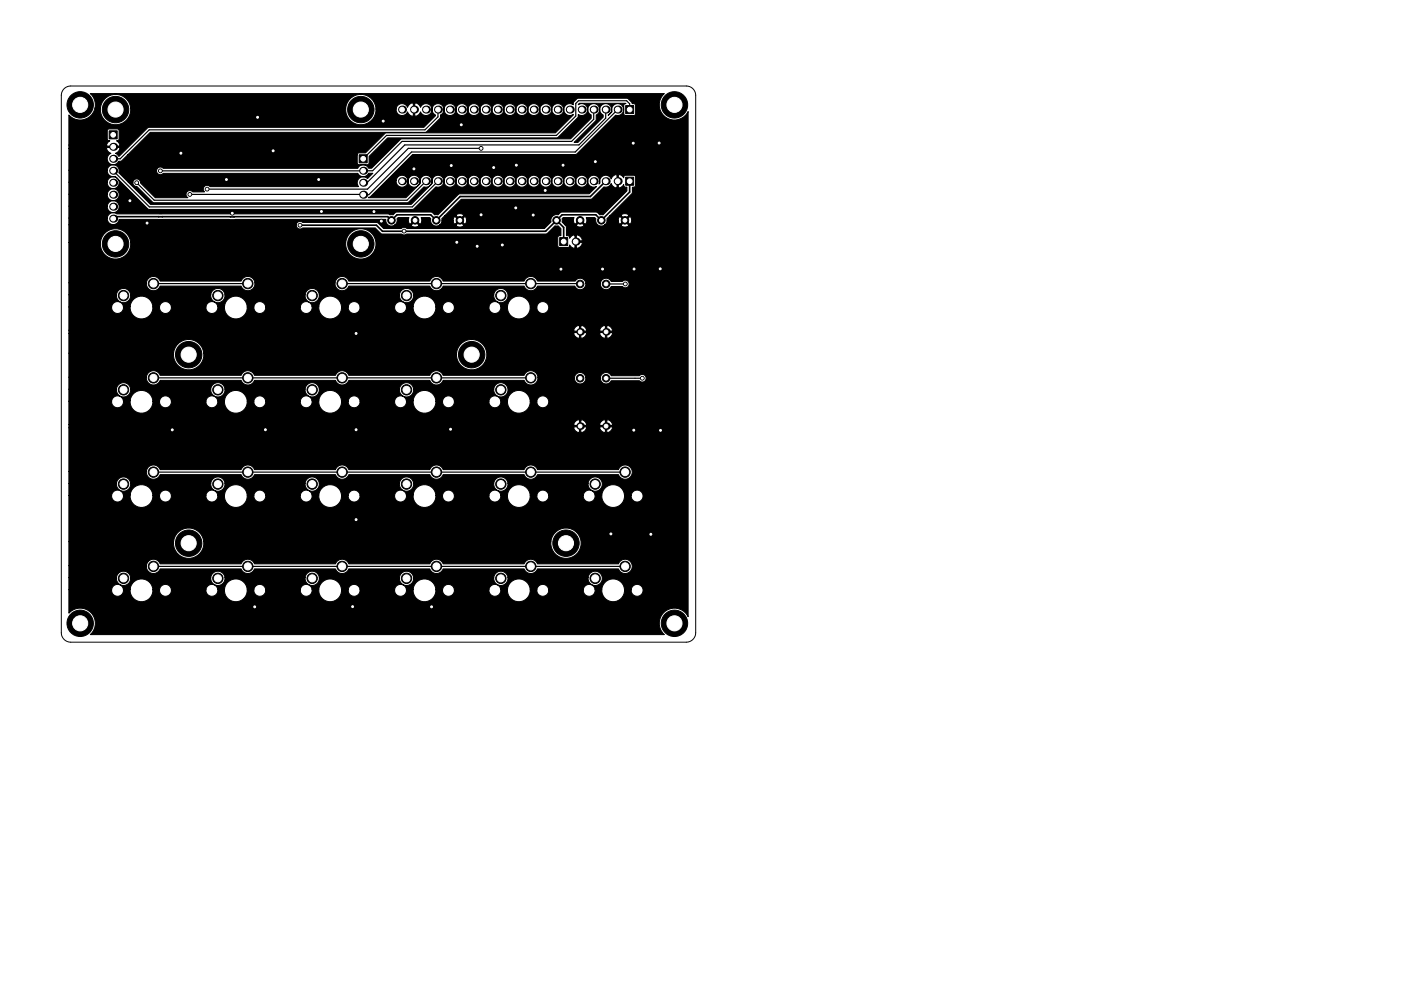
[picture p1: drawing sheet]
<svg xmlns="http://www.w3.org/2000/svg" width="297mm" height="210mm" viewBox="0 0 297 210" stroke-linecap="round" stroke-linejoin="round" font-family="sans-serif">
<path d="M13.6 18.8l.7-.4 .7-.2h130.5a2 2 0 0 1 2 2v114a2 2 0 0 1-2 2h-130.5a2 2 0 0 1-2-2v-114l.2-.8z" fill="none" stroke="#000" stroke-width=".21"/>
<g fill="#000" stroke="#000" stroke-width=".21">
<path d="M23.1 27.8h1.7v1.7h-1.7zM76.1 32.8h1.7v1.7h-1.7zM132.6 37.6h1.7v1.7h-1.7zM132.6 22.4h1.7v1.7h-1.7zM118.7 50.4h1.7v1.7h-1.7z"/>
<circle cx="17" cy="22.2" r="2.8"/>
<circle cx="24.5" cy="23.2" r="2.8"/>
<circle cx="29" cy="38.8" r=".4"/>
<circle cx="34" cy="36.2" r=".4"/>
<circle cx="38.4" cy="32.5" r=".4"/>
<circle cx="48" cy="38.1" r=".4"/>
<circle cx="54.6" cy="24.9" r=".4"/>
<circle cx="57.9" cy="32" r=".4"/>
<circle cx="67.6" cy="38.1" r=".4"/>
<circle cx="76.5" cy="23.2" r="2.8"/>
<circle cx="81.3" cy="25.7" r=".4"/>
<circle cx="87.8" cy="35.8" r=".4"/>
<circle cx="95.7" cy="35.1" r=".4"/>
<circle cx="97.8" cy="26.5" r=".4"/>
<circle cx="102" cy="31.5" r=".4"/>
<circle cx="104.7" cy="35.5" r=".4"/>
<circle cx="109.5" cy="35" r=".4"/>
<circle cx="119.4" cy="35" r=".4"/>
<circle cx="126.2" cy="34.3" r=".4"/>
<circle cx="134.3" cy="30.4" r=".4"/>
<circle cx="139.8" cy="30.3" r=".4"/>
<circle cx="143" cy="22.2" r="2.8"/>
<circle cx="24.5" cy="51.7" r="2.8"/>
<circle cx="27.5" cy="42.6" r=".4"/>
<circle cx="31.2" cy="47.3" r=".4"/>
<circle cx="40.3" cy="41.2" r=".4"/>
<circle cx="43.9" cy="40.1" r=".4"/>
<circle cx="49.2" cy="45.2" r=".4"/>
<circle cx="63.6" cy="47.8" r=".4"/>
<circle cx="68.1" cy="44.9" r=".4"/>
<circle cx="76.5" cy="51.7" r="2.8"/>
<circle cx="79.3" cy="44.9" r=".4"/>
<circle cx="80.8" cy="46.9" r=".4"/>
<circle cx="83" cy="46.7" r=".8"/>
<circle cx="85.7" cy="49" r=".4"/>
<circle cx="88" cy="46.7" r=".8"/>
<circle cx="92.5" cy="46.7" r=".8"/>
<circle cx="96.8" cy="51.4" r=".4"/>
<circle cx="97.5" cy="46.7" r=".8"/>
<circle cx="101.2" cy="52.2" r=".4"/>
<circle cx="102" cy="45.6" r=".4"/>
<circle cx="106.5" cy="52" r=".4"/>
<circle cx="109.4" cy="44.1" r=".4"/>
<circle cx="113.1" cy="45.6" r=".4"/>
<circle cx="115.6" cy="40.4" r=".4"/>
<circle cx="118" cy="46.7" r=".8"/>
<circle cx="118.9" cy="57.1" r=".4"/>
<circle cx="123" cy="46.7" r=".8"/>
<circle cx="127.5" cy="46.7" r=".8"/>
<circle cx="127.7" cy="57.1" r=".4"/>
<circle cx="132.5" cy="46.7" r=".8"/>
<circle cx="134.4" cy="57.1" r=".4"/>
<circle cx="140" cy="57" r=".4"/>
<circle cx="26.2" cy="62.7" r="1.1"/>
<circle cx="32.5" cy="60.2" r="1.1"/>
<circle cx="40" cy="75.2" r="2.8"/>
<circle cx="46.2" cy="62.7" r="1.1"/>
<circle cx="52.5" cy="60.2" r="1.1"/>
<circle cx="66.2" cy="62.7" r="1.1"/>
<circle cx="72.5" cy="60.2" r="1.1"/>
<circle cx="75.5" cy="70.7" r=".4"/>
<circle cx="86.2" cy="62.7" r="1.1"/>
<circle cx="92.5" cy="60.2" r="1.1"/>
<circle cx="100" cy="75.2" r="2.8"/>
<circle cx="106.2" cy="62.7" r="1.1"/>
<circle cx="112.5" cy="60.2" r="1.1"/>
<circle cx="123" cy="60.2" r=".8"/>
<circle cx="128.5" cy="60.2" r=".8"/>
<circle cx="132.6" cy="60.2" r=".4"/>
<circle cx="26.2" cy="82.7" r="1.1"/>
<circle cx="32.5" cy="80.2" r="1.1"/>
<circle cx="36.5" cy="91.2" r=".4"/>
<circle cx="46.2" cy="82.7" r="1.1"/>
<circle cx="52.5" cy="80.2" r="1.1"/>
<circle cx="56.3" cy="91.2" r=".4"/>
<circle cx="66.2" cy="82.7" r="1.1"/>
<circle cx="72.5" cy="80.2" r="1.1"/>
<circle cx="75.5" cy="91.2" r=".4"/>
<circle cx="86.2" cy="82.7" r="1.1"/>
<circle cx="92.5" cy="80.2" r="1.1"/>
<circle cx="95.5" cy="91.1" r=".4"/>
<circle cx="106.2" cy="82.7" r="1.1"/>
<circle cx="112.5" cy="80.2" r="1.1"/>
<circle cx="123" cy="80.2" r=".8"/>
<circle cx="128.5" cy="80.2" r=".8"/>
<circle cx="134.4" cy="91.3" r=".4"/>
<circle cx="136.2" cy="80.2" r=".4"/>
<circle cx="140" cy="91.3" r=".4"/>
<circle cx="26.2" cy="102.7" r="1.1"/>
<circle cx="32.5" cy="100.2" r="1.1"/>
<circle cx="40" cy="115.2" r="2.8"/>
<circle cx="46.2" cy="102.7" r="1.1"/>
<circle cx="52.5" cy="100.2" r="1.1"/>
<circle cx="66.2" cy="102.7" r="1.1"/>
<circle cx="72.5" cy="100.2" r="1.1"/>
<circle cx="75.5" cy="110.2" r=".4"/>
<circle cx="86.2" cy="102.7" r="1.1"/>
<circle cx="92.5" cy="100.2" r="1.1"/>
<circle cx="106.2" cy="102.7" r="1.1"/>
<circle cx="112.5" cy="100.2" r="1.1"/>
<circle cx="120" cy="115.2" r="2.8"/>
<circle cx="126.2" cy="102.7" r="1.1"/>
<circle cx="129.5" cy="113.3" r=".4"/>
<circle cx="132.5" cy="100.2" r="1.1"/>
<circle cx="138" cy="113.4" r=".4"/>
<circle cx="17" cy="132.2" r="2.8"/>
<circle cx="26.2" cy="122.7" r="1.1"/>
<circle cx="32.5" cy="120.2" r="1.1"/>
<circle cx="46.2" cy="122.7" r="1.1"/>
<circle cx="52.5" cy="120.2" r="1.1"/>
<circle cx="54" cy="128.7" r=".4"/>
<circle cx="66.2" cy="122.7" r="1.1"/>
<circle cx="72.5" cy="120.2" r="1.1"/>
<circle cx="74.8" cy="128.7" r=".4"/>
<circle cx="86.2" cy="122.7" r="1.1"/>
<circle cx="91.5" cy="128.7" r=".4"/>
<circle cx="92.5" cy="120.2" r="1.1"/>
<circle cx="106.2" cy="122.7" r="1.1"/>
<circle cx="112.5" cy="120.2" r="1.1"/>
<circle cx="126.2" cy="122.7" r="1.1"/>
<circle cx="132.5" cy="120.2" r="1.1"/>
<circle cx="143" cy="132.2" r="2.8"/>
</g>
<g fill="#000">
<circle cx="24" cy="38.8" r=".85"/>
<circle cx="24" cy="33.7" r=".85"/>
<circle cx="24" cy="36.2" r=".85"/>
<circle cx="24" cy="31.1" r=".85"/>
<circle cx="77" cy="38.8" r=".85"/>
<circle cx="77" cy="36.2" r=".85"/>
<circle cx="85.2" cy="38.4" r=".85"/>
<circle cx="85.2" cy="23.2" r=".85"/>
<circle cx="87.8" cy="38.4" r=".85"/>
<circle cx="87.8" cy="23.2" r=".85"/>
<circle cx="90.3" cy="38.4" r=".85"/>
<circle cx="90.3" cy="23.2" r=".85"/>
<circle cx="92.9" cy="23.2" r=".85"/>
<circle cx="92.9" cy="38.4" r=".85"/>
<circle cx="95.4" cy="38.4" r=".85"/>
<circle cx="95.4" cy="23.2" r=".85"/>
<circle cx="97.9" cy="23.2" r=".85"/>
<circle cx="97.9" cy="38.4" r=".85"/>
<circle cx="100.5" cy="38.4" r=".85"/>
<circle cx="100.5" cy="23.2" r=".85"/>
<circle cx="103" cy="38.4" r=".85"/>
<circle cx="103" cy="23.2" r=".85"/>
<circle cx="105.6" cy="38.4" r=".85"/>
<circle cx="105.6" cy="23.2" r=".85"/>
<circle cx="108.1" cy="38.4" r=".85"/>
<circle cx="108.1" cy="23.2" r=".85"/>
<circle cx="110.6" cy="38.4" r=".85"/>
<circle cx="110.6" cy="23.2" r=".85"/>
<circle cx="113.2" cy="38.4" r=".85"/>
<circle cx="113.2" cy="23.2" r=".85"/>
<circle cx="115.7" cy="23.2" r=".85"/>
<circle cx="115.7" cy="38.4" r=".85"/>
<circle cx="118.3" cy="38.4" r=".85"/>
<circle cx="118.3" cy="23.2" r=".85"/>
<circle cx="120.8" cy="23.2" r=".85"/>
<circle cx="120.8" cy="38.4" r=".85"/>
<circle cx="123.3" cy="23.2" r=".85"/>
<circle cx="123.3" cy="38.4" r=".85"/>
<circle cx="125.9" cy="38.4" r=".85"/>
<circle cx="125.9" cy="23.2" r=".85"/>
<circle cx="128.4" cy="23.2" r=".85"/>
<circle cx="128.4" cy="38.4" r=".85"/>
<circle cx="131" cy="38.4" r=".85"/>
<circle cx="131" cy="23.2" r=".85"/>
<circle cx="24" cy="43.8" r=".85"/>
<circle cx="24" cy="46.4" r=".85"/>
<circle cx="24" cy="41.3" r=".85"/>
<circle cx="77" cy="41.3" r=".85"/>
<circle cx="122.1" cy="51.3" r=".85"/>
<circle cx="123" cy="70.4" r=".8"/>
<circle cx="128.5" cy="70.4" r=".8"/>
<circle cx="123" cy="90.4" r=".8"/>
<circle cx="128.5" cy="90.4" r=".8"/>
</g>
<path d="M128.4 38.4l-3.2 3.3h-27.7l-5 5-1.2-1.1h-7.1l-1.2 1.1-.8-.7h-57.8l-.4 .4M133.5 38.4v2.3l-6 6-1.2-1.1h-7.1l-3.5 3.5h-34.6l-1.3-1.3-16.2 .1M33.7 46h.1M34.4 46h.1M118 46.7l1.5 1.6v3" fill="none" stroke="#000" stroke-width=".35"/>
<g fill="none" stroke="#000" stroke-width=".25">
<path d="M24 36.2l7.7 7.7h55.7l5.5-5.5M90.3 38.4l-4 4.1h-53.6l-3.7-3.7M92.9 23.2v1.6l-2.8 2.7h-58.5l-6.1 6.2h-1.5M102 31.5h-15.4l-8.7 8.6h-34M125.9 23.2v2.1l-4.7 4.7h-36l-6.2 6.2h-45M128.4 23.2v1.9l-5.6 5.6h-37l-8 8.1h-.8M131 23.2l-9 9h-34.7l-9.1 9.1-37.9-.1M133.5 23.2v-1.2l-.7-.6h-10.2l-.5 .5v2.7l-4.1 4.1h-36l-5 5M32.5 60.2h20M72.5 60.2h50.5M128.5 60.2h4.1M32.5 80.2h80"/>
<path d="M122.9 80.2h.1M128.5 80.2h7.7M32.5 100.2h100M32.5 120.2h100"/>
</g>
<path d="M14.6 24.4a3.2 3.2 0 0 0 3.2 1 3.2 3.2 0 0 0 2.3-2.5h1.2v.7a3.2 3.2 0 0 0 3.5 2.9 3.2 3.2 0 0 0 2.9-3.6h45.6v.7a3.2 3.2 0 0 0 3.4 2.9 3.2 3.2 0 0 0 3-3.4h4.3v.3a1.26 1.26 0 0 0 1 1.1 1.26 1.26 0 0 0 1.4-.8l.6 .8 .4 .2 .2-.1v-2.7h.3v2.7a1.01 1.01 0 0 0 1.3-.9 1.26 1.26 0 0 0 1.9 .5 1.26 1.26 0 0 0 0-2 1.26 1.26 0 0 0-1.9 .6 1.16 1.16 0 0 0-1.6-.9 1.01 1.01 0 0 0-1.2 .9 1.26 1.26 0 0 0-1.4-.8 1.26 1.26 0 0 0-1 1.1h-4.3v-.2a3.2 3.2 0 0 0-3.2-2.9 3.2 3.2 0 0 0-3.2 2.9h-45.6l-.1-.6a3.2 3.2 0 0 0-3.4-2.3 3.2 3.2 0 0 0-2.9 2.9h-1.2l.1-.3a3.2 3.2 0 0 0-1.1-2.7h121.8l-.4 .3a3.2 3.2 0 0 0 .8 4.8 3.2 3.2 0 0 0 4.6-1.3v107.1l-.1-.1a3.2 3.2 0 0 0-4.8-1 3.2 3.2 0 0 0-.1 4.9h-121.8l.4-.3a3.2 3.2 0 0 0-.4-4.5 3.2 3.2 0 0 0-4.5 .3v-5h9.1a1.26 1.26 0 0 0 1.3 1.4 1.26 1.26 0 0 0 1.2-1.5h1.4v.5a2.42 2.42 0 0 0 2.6 2.2 2.42 2.42 0 0 0 2.2-2.6h1.4v.3a1.27 1.27 0 0 0 1.4 1.1 1.27 1.27 0 0 0 1.1-1.4h7.4v.3a1.26 1.26 0 0 0 1.4 1.1 1.26 1.26 0 0 0 1.1-1.5h1.4v.5a2.42 2.42 0 0 0 2.6 2.2 2.42 2.42 0 0 0 2.2-2.6h1.4v.3a1.27 1.27 0 0 0 1.4 1.1 1.27 1.27 0 0 0 1.1-1.4h7.4v.3a1.26 1.26 0 0 0 1.4 1.1 1.26 1.26 0 0 0 1.1-1.5h1.4v.5a2.42 2.42 0 0 0 2.6 2.2 2.42 2.42 0 0 0 2.2-2.6h1.4v.3a1.27 1.27 0 0 0 1.4 1.1 1.27 1.27 0 0 0 1.1-1.4h7.4v.3a1.26 1.26 0 0 0 1.4 1.1 1.26 1.26 0 0 0 1.1-1.5h1.4v.5a2.42 2.42 0 0 0 2.6 2.2 2.42 2.42 0 0 0 2.2-2.6h1.4v.3a1.27 1.27 0 0 0 1.4 1.1 1.27 1.27 0 0 0 1.1-1.4h7.4v.3a1.26 1.26 0 0 0 1.4 1.1 1.26 1.26 0 0 0 1.1-1.5h1.4v.5a2.42 2.42 0 0 0 2.6 2.2 2.42 2.42 0 0 0 2.2-2.6h1.4v.3a1.27 1.27 0 0 0 1.4 1.1 1.27 1.27 0 0 0 1.1-1.4h7.4v.3a1.26 1.26 0 0 0 1.4 1.1 1.26 1.26 0 0 0 1.1-1.5h1.4v.5a2.42 2.42 0 0 0 2.6 2.2 2.42 2.42 0 0 0 2.2-2.6h1.4v.3a1.27 1.27 0 0 0 1.9 .9 1.27 1.27 0 0 0 0-2.1 1.27 1.27 0 0 0-1.9 .9h-1.4v-.1a2.42 2.42 0 0 0-2.4-2.2 2.42 2.42 0 0 0-2.4 2.2h-1.4l-.1-.1a1.27 1.27 0 0 0-1.3-.9 1.27 1.27 0 0 0-1.1 1.1h-7.4v-.2a1.27 1.27 0 0 0-1.3-.9 1.27 1.27 0 0 0-1.2 1.1h-1.4v-.1a2.42 2.42 0 0 0-2.4-2.2 2.42 2.42 0 0 0-2.4 2.2h-1.4l-.1-.1a1.27 1.27 0 0 0-1.3-.9 1.27 1.27 0 0 0-1.1 1.1h-7.4v-.2a1.27 1.27 0 0 0-1.3-.9 1.27 1.27 0 0 0-1.2 1.1h-1.4v-.1a2.42 2.42 0 0 0-2.4-2.2 2.42 2.42 0 0 0-2.4 2.2h-1.4l-.1-.1a1.27 1.27 0 0 0-1.3-.9 1.27 1.27 0 0 0-1.1 1.1h-7.4v-.2a1.27 1.27 0 0 0-1.3-.9 1.27 1.27 0 0 0-1.2 1.1h-1.4v-.1a2.42 2.42 0 0 0-2.4-2.2 2.42 2.42 0 0 0-2.4 2.2h-1.4l-.1-.1a1.27 1.27 0 0 0-1.3-.9 1.27 1.27 0 0 0-1.1 1.1h-7.4v-.2a1.27 1.27 0 0 0-1.3-.9 1.27 1.27 0 0 0-1.2 1.1h-1.4v-.1a2.42 2.42 0 0 0-2.4-2.2 2.42 2.42 0 0 0-2.4 2.2h-1.4l-.1-.1a1.27 1.27 0 0 0-1.3-.9 1.27 1.27 0 0 0-1.1 1.1h-7.4v-.2a1.27 1.27 0 0 0-1.3-.9 1.27 1.27 0 0 0-1.2 1.1h-1.4v-.1a2.42 2.42 0 0 0-2.4-2.2 2.42 2.42 0 0 0-2.4 2.2h-1.4l-.1-.1a1.27 1.27 0 0 0-1.3-.9 1.27 1.27 0 0 0-1.1 1.1h-9.1v-2.5h10.1v.3a1.52 1.52 0 0 0 1.6 1.3 1.52 1.52 0 0 0 1.4-1.6h17v.3a1.52 1.52 0 0 0 1.6 1.3 1.52 1.52 0 0 0 1.4-1.6h17v.3a1.52 1.52 0 0 0 1.6 1.3 1.52 1.52 0 0 0 1.4-1.6h17v.3a1.52 1.52 0 0 0 1.6 1.3 1.52 1.52 0 0 0 1.4-1.6h17v.3a1.52 1.52 0 0 0 1.6 1.3 1.52 1.52 0 0 0 1.4-1.6h17v.3a1.52 1.52 0 0 0 2.3 1.1 1.52 1.52 0 0 0 0-2.6 1.52 1.52 0 0 0-2.3 1.2h-17l-.1-.3a1.52 1.52 0 0 0-1.6-1.1 1.52 1.52 0 0 0-1.3 1.4h-17l-.1-.3a1.52 1.52 0 0 0-1.6-1.1 1.52 1.52 0 0 0-1.3 1.4h-17l-.1-.3a1.52 1.52 0 0 0-1.6-1.1 1.52 1.52 0 0 0-1.3 1.4h-17l-.1-.3a1.52 1.52 0 0 0-1.6-1.1 1.52 1.52 0 0 0-1.3 1.4h-17l-.1-.3a1.52 1.52 0 0 0-1.6-1.1 1.52 1.52 0 0 0-1.3 1.4h-10.1v-2.6h16.4v.3a1.51 1.51 0 0 0 1.3 1.4 1.51 1.51 0 0 0 1.7-1h17.1l.1 .2a1.51 1.51 0 0 0 1.4 .8 1.51 1.51 0 0 0 1.4-1h17.1l.1 .2a1.51 1.51 0 0 0 1.4 .8 1.51 1.51 0 0 0 1.4-1h17.1l.1 .2a1.51 1.51 0 0 0 1.4 .8 1.51 1.51 0 0 0 1.4-1h17.1l.1 .2a1.51 1.51 0 0 0 1.4 .8 1.51 1.51 0 0 0 1.4-1h17.1l.1 .2a1.52 1.52 0 0 0 2.3 .4 1.52 1.52 0 0 0-.1-2.4 1.52 1.52 0 0 0-2.3 .7h-17.1l-.1-.1a1.51 1.51 0 0 0-1.5-.8 1.51 1.51 0 0 0-1.3 .9h-17.1l-.1-.1a1.51 1.51 0 0 0-1.5-.8 1.51 1.51 0 0 0-1.3 .9h-17.1l-.1-.1a1.51 1.51 0 0 0-1.5-.8 1.51 1.51 0 0 0-1.3 .9h-17.1l-.1-.1a1.51 1.51 0 0 0-1.5-.8 1.51 1.51 0 0 0-1.3 .9h-17.1l-.1-.1a1.52 1.52 0 0 0-1.7-.8 1.52 1.52 0 0 0-1.2 1.3h-16.4v-5.1h22.2v.7a3.2 3.2 0 0 0 3.5 2.9 3.2 3.2 0 0 0 2.9-3.6h73.6v.7a3.2 3.2 0 0 0 4.9 2.4 3.2 3.2 0 0 0 0-5.5 3.2 3.2 0 0 0-4.9 2.4h-73.6l-.1-.6a3.2 3.2 0 0 0-3.4-2.3 3.2 3.2 0 0 0-2.9 2.9h-22.2v-9.8h9.1v.3a1.26 1.26 0 0 0 1.4 1.1 1.26 1.26 0 0 0 1.1-1.5h1.4v.5a2.42 2.42 0 0 0 2.6 2.2 2.42 2.42 0 0 0 2.2-2.6h1.4v.3a1.27 1.27 0 0 0 1.4 1.1 1.27 1.27 0 0 0 1.1-1.4h7.4v.3a1.26 1.26 0 0 0 1.4 1.1 1.26 1.26 0 0 0 1.1-1.5h1.4v.5a2.42 2.42 0 0 0 2.6 2.2 2.42 2.42 0 0 0 2.2-2.6h1.4v.3a1.27 1.27 0 0 0 1.4 1.1 1.27 1.27 0 0 0 1.1-1.4h7.4v.3a1.26 1.26 0 0 0 1.4 1.1 1.26 1.26 0 0 0 1.1-1.5h1.4v.5a2.42 2.42 0 0 0 2.6 2.2 2.42 2.42 0 0 0 2.2-2.6h1.4v.3a1.27 1.27 0 0 0 1.4 1.1 1.27 1.27 0 0 0 1.1-1.4h7.4v.3a1.26 1.26 0 0 0 1.4 1.1 1.26 1.26 0 0 0 1.1-1.5h1.4v.5a2.42 2.42 0 0 0 2.6 2.2 2.42 2.42 0 0 0 2.2-2.6h1.4v.3a1.27 1.27 0 0 0 1.4 1.1 1.27 1.27 0 0 0 1.1-1.4h7.4v.3a1.26 1.26 0 0 0 1.4 1.1 1.26 1.26 0 0 0 1.1-1.5h1.4v.5a2.42 2.42 0 0 0 2.6 2.2 2.42 2.42 0 0 0 2.2-2.6h1.4v.3a1.27 1.27 0 0 0 1.4 1.1 1.27 1.27 0 0 0 1.1-1.4h7.4v.3a1.26 1.26 0 0 0 1.4 1.1 1.26 1.26 0 0 0 1.1-1.5h1.4v.5a2.42 2.42 0 0 0 2.6 2.2 2.42 2.42 0 0 0 2.2-2.6h1.4v.3a1.27 1.27 0 0 0 1.9 .9 1.27 1.27 0 0 0 0-2.1 1.27 1.27 0 0 0-1.9 .9h-1.4v-.1a2.42 2.42 0 0 0-2.4-2.2 2.42 2.42 0 0 0-2.4 2.2h-1.4l-.1-.1a1.27 1.27 0 0 0-1.3-.9 1.27 1.27 0 0 0-1.1 1.1h-7.4v-.2a1.27 1.27 0 0 0-1.3-.9 1.27 1.27 0 0 0-1.2 1.1h-1.4v-.1a2.42 2.42 0 0 0-2.4-2.2 2.42 2.42 0 0 0-2.4 2.2h-1.4l-.1-.1a1.27 1.27 0 0 0-1.3-.9 1.27 1.27 0 0 0-1.1 1.1h-7.4v-.2a1.27 1.27 0 0 0-1.3-.9 1.27 1.27 0 0 0-1.2 1.1h-1.4v-.1a2.42 2.42 0 0 0-2.4-2.2 2.42 2.42 0 0 0-2.4 2.2h-1.4l-.1-.1a1.27 1.27 0 0 0-1.3-.9 1.27 1.27 0 0 0-1.1 1.1h-7.4v-.2a1.27 1.27 0 0 0-1.3-.9 1.27 1.27 0 0 0-1.2 1.1h-1.4v-.1a2.42 2.42 0 0 0-2.4-2.2 2.42 2.42 0 0 0-2.4 2.2h-1.4l-.1-.1a1.27 1.27 0 0 0-1.3-.9 1.27 1.27 0 0 0-1.1 1.1h-7.4v-.2a1.27 1.27 0 0 0-1.3-.9 1.27 1.27 0 0 0-1.2 1.1h-1.4v-.1a2.42 2.42 0 0 0-2.4-2.2 2.42 2.42 0 0 0-2.4 2.2h-1.4l-.1-.1a1.27 1.27 0 0 0-1.3-.9 1.27 1.27 0 0 0-1.1 1.1h-7.4v-.2a1.27 1.27 0 0 0-1.3-.9 1.27 1.27 0 0 0-1.2 1.1h-1.4v-.1a2.42 2.42 0 0 0-2.4-2.2 2.42 2.42 0 0 0-2.4 2.2h-1.4l-.1-.1a1.27 1.27 0 0 0-1.3-.9 1.27 1.27 0 0 0-1.1 1.1h-9.1v-2.5h10.1v.3a1.52 1.52 0 0 0 1.6 1.3 1.52 1.52 0 0 0 1.4-1.6h17v.3a1.52 1.52 0 0 0 1.6 1.3 1.52 1.52 0 0 0 1.4-1.6h17v.3a1.52 1.52 0 0 0 1.6 1.3 1.52 1.52 0 0 0 1.4-1.6h17v.3a1.52 1.52 0 0 0 1.6 1.3 1.52 1.52 0 0 0 1.4-1.6h17v.3a1.52 1.52 0 0 0 1.6 1.3 1.52 1.52 0 0 0 1.4-1.6h17v.3a1.52 1.52 0 0 0 2.3 1.1 1.52 1.52 0 0 0 0-2.6 1.52 1.52 0 0 0-2.3 1.2h-17l-.1-.3a1.52 1.52 0 0 0-1.6-1.1 1.52 1.52 0 0 0-1.3 1.4h-17l-.1-.3a1.52 1.52 0 0 0-1.6-1.1 1.52 1.52 0 0 0-1.3 1.4h-17l-.1-.3a1.52 1.52 0 0 0-1.6-1.1 1.52 1.52 0 0 0-1.3 1.4h-17l-.1-.3a1.52 1.52 0 0 0-1.6-1.1 1.52 1.52 0 0 0-1.3 1.4h-17l-.1-.3a1.52 1.52 0 0 0-1.6-1.1 1.52 1.52 0 0 0-1.3 1.4h-10.1v-2.6h16.4v.3a1.51 1.51 0 0 0 1.3 1.4 1.51 1.51 0 0 0 1.7-1h17.1l.1 .2a1.51 1.51 0 0 0 1.4 .8 1.51 1.51 0 0 0 1.4-1h17.1l.1 .2a1.51 1.51 0 0 0 1.4 .8 1.51 1.51 0 0 0 1.4-1h17.1l.1 .2a1.51 1.51 0 0 0 1.4 .8 1.51 1.51 0 0 0 1.4-1h17.1l.1 .2a1.51 1.51 0 0 0 1.4 .8 1.51 1.51 0 0 0 1.4-1h17.1l.1 .2a1.52 1.52 0 0 0 2.3 .4 1.52 1.52 0 0 0-.1-2.4 1.52 1.52 0 0 0-2.3 .7h-17.1l-.1-.1a1.51 1.51 0 0 0-1.5-.8 1.51 1.51 0 0 0-1.3 .9h-17.1l-.1-.1a1.51 1.51 0 0 0-1.5-.8 1.51 1.51 0 0 0-1.3 .9h-17.1l-.1-.1a1.51 1.51 0 0 0-1.5-.8 1.51 1.51 0 0 0-1.3 .9h-17.1l-.1-.1a1.51 1.51 0 0 0-1.5-.8 1.51 1.51 0 0 0-1.3 .9h-17.1l-.1-.1a1.52 1.52 0 0 0-1.7-.8 1.52 1.52 0 0 0-1.2 1.3h-16.4v-9.2h107l.5 .7a.57 .57 0 0 0 .8 .2v-1.1h.2v1.1l.3 .1 .5-.3 .5-.7h2.7l.5 .7a.57 .57 0 0 0 .8 .2v-1.1h.2v1.1l.3 .1 .7-.5 .3-.5-.1-.2h-2.6l-.1 .2h-2.7l-.1-.2h-2.6l-.1 .2h-107v-.8h107l.1 .3h1.2v-1.1h.2v1.1h1.2l.1-.3h2.7l.1 .3h1.2v-1.1h.2v1.1h1.2a1.02 1.02 0 0 0-1.4-1.1 .99 .99 0 0 0-1.3 .8h-2.7l-.5-.7a.89 .89 0 0 0-1-.1 .99 .99 0 0 0-1.3 .8h-107v-4.9h9.1v.3a1.26 1.26 0 0 0 1.4 1.1 1.26 1.26 0 0 0 1.1-1.5h1.4v.5a2.42 2.42 0 0 0 2.6 2.2 2.42 2.42 0 0 0 2.2-2.6h1.4v.3a1.27 1.27 0 0 0 1.4 1.1 1.27 1.27 0 0 0 1.1-1.4h7.4v.3a1.26 1.26 0 0 0 1.4 1.1 1.26 1.26 0 0 0 1.1-1.5h1.4v.5a2.42 2.42 0 0 0 2.6 2.2 2.42 2.42 0 0 0 2.2-2.6h1.4v.3a1.27 1.27 0 0 0 1.4 1.1 1.27 1.27 0 0 0 1.1-1.4h7.4v.3a1.26 1.26 0 0 0 1.4 1.1 1.26 1.26 0 0 0 1.1-1.5h1.4v.5a2.42 2.42 0 0 0 2.6 2.2 2.42 2.42 0 0 0 2.2-2.6h1.4v.3a1.27 1.27 0 0 0 1.4 1.1 1.27 1.27 0 0 0 1.1-1.4h7.4v.3a1.26 1.26 0 0 0 1.4 1.1 1.26 1.26 0 0 0 1.1-1.5h1.4v.5a2.42 2.42 0 0 0 2.6 2.2 2.42 2.42 0 0 0 2.2-2.6h1.4v.3a1.27 1.27 0 0 0 1.4 1.1 1.27 1.27 0 0 0 1.1-1.4h7.4v.3a1.26 1.26 0 0 0 1.4 1.1 1.26 1.26 0 0 0 1.1-1.5h1.4v.5a2.42 2.42 0 0 0 2.6 2.2 2.42 2.42 0 0 0 2.2-2.6h1.4v.3a1.27 1.27 0 0 0 1.9 .9 1.27 1.27 0 0 0 0-2.1 1.27 1.27 0 0 0-1.9 .9h-1.4v-.1a2.42 2.42 0 0 0-2.4-2.2 2.42 2.42 0 0 0-2.4 2.2h-1.4l-.1-.1a1.27 1.27 0 0 0-1.3-.9 1.27 1.27 0 0 0-1.1 1.1h-7.4v-.2a1.27 1.27 0 0 0-1.3-.9 1.27 1.27 0 0 0-1.2 1.1h-1.4v-.1a2.42 2.42 0 0 0-2.4-2.2 2.42 2.42 0 0 0-2.4 2.2h-1.4l-.1-.1a1.27 1.27 0 0 0-1.3-.9 1.27 1.27 0 0 0-1.1 1.1h-7.4v-.2a1.27 1.27 0 0 0-1.3-.9 1.27 1.27 0 0 0-1.2 1.1h-1.4v-.1a2.42 2.42 0 0 0-2.4-2.2 2.42 2.42 0 0 0-2.4 2.2h-1.4l-.1-.1a1.27 1.27 0 0 0-1.3-.9 1.27 1.27 0 0 0-1.1 1.1h-7.4v-.2a1.27 1.27 0 0 0-1.3-.9 1.27 1.27 0 0 0-1.2 1.1h-1.4v-.1a2.42 2.42 0 0 0-2.4-2.2 2.42 2.42 0 0 0-2.4 2.2h-1.4l-.1-.1a1.27 1.27 0 0 0-1.3-.9 1.27 1.27 0 0 0-1.1 1.1h-7.4v-.2a1.27 1.27 0 0 0-1.3-.9 1.27 1.27 0 0 0-1.2 1.1h-1.4v-.1a2.42 2.42 0 0 0-2.4-2.2 2.42 2.42 0 0 0-2.4 2.2h-1.4l-.1-.1a1.27 1.27 0 0 0-1.3-.9 1.27 1.27 0 0 0-1.1 1.1h-9.1v-2.5h10.1v.3a1.52 1.52 0 0 0 1.6 1.3 1.52 1.52 0 0 0 1.4-1.6h17v.3a1.52 1.52 0 0 0 1.6 1.3 1.52 1.52 0 0 0 1.4-1.6h17v.3a1.52 1.52 0 0 0 1.6 1.3 1.52 1.52 0 0 0 1.4-1.6h17v.3a1.52 1.52 0 0 0 1.6 1.3 1.52 1.52 0 0 0 1.4-1.6h17v.3a1.52 1.52 0 0 0 2.3 1.1 1.52 1.52 0 0 0 0-2.6 1.52 1.52 0 0 0-2.3 1.2h-17l-.1-.3a1.52 1.52 0 0 0-1.6-1.1 1.52 1.52 0 0 0-1.3 1.4h-17l-.1-.3a1.52 1.52 0 0 0-1.6-1.1 1.52 1.52 0 0 0-1.3 1.4h-17l-.1-.3a1.52 1.52 0 0 0-1.6-1.1 1.52 1.52 0 0 0-1.3 1.4h-17l-.1-.3a1.52 1.52 0 0 0-1.6-1.1 1.52 1.52 0 0 0-1.3 1.4h-10.1v-2.6h16.4v.3a1.51 1.51 0 0 0 1.3 1.4 1.51 1.51 0 0 0 1.7-1h17.1l.1 .2a1.51 1.51 0 0 0 1.4 .8 1.51 1.51 0 0 0 1.4-1h17.1l.1 .2a1.51 1.51 0 0 0 1.4 .8 1.51 1.51 0 0 0 1.4-1h17.1l.1 .2a1.51 1.51 0 0 0 1.4 .8 1.51 1.51 0 0 0 1.4-1h17.1l.1 .2a1.51 1.51 0 0 0 1.7 .7 1.51 1.51 0 0 0 1.2-1.5h7.7v.3a1.22 1.22 0 0 0 1.3 1.1 1.22 1.22 0 0 0 1.1-1.4h3.1v.3a1.21 1.21 0 0 0 1 1 1.21 1.21 0 0 0 1.3-.6l6.1 .1a.81 .81 0 0 0 1.1-.1 .81 .81 0 0 0-.1-1.2 .81 .81 0 0 0-1.1 .1h-6a1.22 1.22 0 0 0-1.3-.6 1.22 1.22 0 0 0-1 1h-3.1v-.2a1.22 1.22 0 0 0-1.3-.9 1.22 1.22 0 0 0-1.1 1.1h-7.7v-.1a1.51 1.51 0 0 0-1.4-1.3 1.51 1.51 0 0 0-1.6 .9h-17.1l-.1-.1a1.51 1.51 0 0 0-1.5-.8 1.51 1.51 0 0 0-1.3 .9h-17.1l-.1-.1a1.51 1.51 0 0 0-1.5-.8 1.51 1.51 0 0 0-1.3 .9h-17.1l-.1-.1a1.51 1.51 0 0 0-1.5-.8 1.51 1.51 0 0 0-1.3 .9h-17.1l-.1-.1a1.52 1.52 0 0 0-1.7-.8 1.52 1.52 0 0 0-1.2 1.3h-16.4v-5.1h22.2v.7a3.2 3.2 0 0 0 3.5 2.9 3.2 3.2 0 0 0 2.9-3.6h53.6v.7a3.2 3.2 0 0 0 4.9 2.4 3.2 3.2 0 0 0 0-5.5 3.2 3.2 0 0 0-4.9 2.4h-53.6l-.1-.6a3.2 3.2 0 0 0-3.4-2.3 3.2 3.2 0 0 0-2.9 2.9h-22.2v-4.1h107l.5 .7a.57 .57 0 0 0 .8 .2v-1.1h.2v1.1l.3 .1 .5-.3 .5-.7h2.7l.5 .7a.57 .57 0 0 0 .8 .2v-1.1h.2v1.1l.3 .1 .7-.5 .3-.5-.1-.2h-2.6l-.1 .2h-2.7l-.1-.2h-2.6l-.1 .2h-107v-.8h107l.1 .3h1.2v-1.1h.2v1.1h1.2l.1-.3h2.7l.1 .3h1.2v-1.1h.2v1.1h1.2a1.02 1.02 0 0 0-1.4-1.1 .99 .99 0 0 0-1.3 .8h-2.7l-.5-.7a.89 .89 0 0 0-1-.1 .99 .99 0 0 0-1.3 .8h-107v-4.9h9.1v.3a1.26 1.26 0 0 0 1.4 1.1 1.26 1.26 0 0 0 1.1-1.5h1.4v.5a2.42 2.42 0 0 0 2.6 2.2 2.42 2.42 0 0 0 2.2-2.6h1.4v.3a1.27 1.27 0 0 0 1.4 1.1 1.27 1.27 0 0 0 1.1-1.4h7.4v.3a1.26 1.26 0 0 0 1.4 1.1 1.26 1.26 0 0 0 1.1-1.5h1.4v.5a2.42 2.42 0 0 0 2.6 2.2 2.42 2.42 0 0 0 2.2-2.6h1.4v.3a1.27 1.27 0 0 0 1.4 1.1 1.27 1.27 0 0 0 1.1-1.4h7.4v.3a1.26 1.26 0 0 0 1.4 1.1 1.26 1.26 0 0 0 1.1-1.5h1.4v.5a2.42 2.42 0 0 0 2.6 2.2 2.42 2.42 0 0 0 2.2-2.6h1.4v.3a1.27 1.27 0 0 0 1.4 1.1 1.27 1.27 0 0 0 1.1-1.4h7.4v.3a1.26 1.26 0 0 0 1.4 1.1 1.26 1.26 0 0 0 1.1-1.5h1.4v.5a2.42 2.42 0 0 0 2.6 2.2 2.42 2.42 0 0 0 2.2-2.6h1.4v.3a1.27 1.27 0 0 0 1.4 1.1 1.27 1.27 0 0 0 1.1-1.4h7.4v.3a1.26 1.26 0 0 0 1.4 1.1 1.26 1.26 0 0 0 1.1-1.5h1.4v.5a2.42 2.42 0 0 0 2.6 2.2 2.42 2.42 0 0 0 2.2-2.6h1.4v.3a1.27 1.27 0 0 0 1.9 .9 1.27 1.27 0 0 0 0-2.1 1.27 1.27 0 0 0-1.9 .9h-1.4v-.1a2.42 2.42 0 0 0-2.4-2.2 2.42 2.42 0 0 0-2.4 2.2h-1.4l-.1-.1a1.27 1.27 0 0 0-1.3-.9 1.27 1.27 0 0 0-1.1 1.1h-7.4v-.2a1.27 1.27 0 0 0-1.3-.9 1.27 1.27 0 0 0-1.2 1.1h-1.4v-.1a2.42 2.42 0 0 0-2.4-2.2 2.42 2.42 0 0 0-2.4 2.2h-1.4l-.1-.1a1.27 1.27 0 0 0-1.3-.9 1.27 1.27 0 0 0-1.1 1.1h-7.4v-.2a1.27 1.27 0 0 0-1.3-.9 1.27 1.27 0 0 0-1.2 1.1h-1.4v-.1a2.42 2.42 0 0 0-2.4-2.2 2.42 2.42 0 0 0-2.4 2.2h-1.4l-.1-.1a1.27 1.27 0 0 0-1.3-.9 1.27 1.27 0 0 0-1.1 1.1h-7.4v-.2a1.27 1.27 0 0 0-1.3-.9 1.27 1.27 0 0 0-1.2 1.1h-1.4v-.1a2.42 2.42 0 0 0-2.4-2.2 2.42 2.42 0 0 0-2.4 2.2h-1.4l-.1-.1a1.27 1.27 0 0 0-1.3-.9 1.27 1.27 0 0 0-1.1 1.1h-7.4v-.2a1.27 1.27 0 0 0-1.3-.9 1.27 1.27 0 0 0-1.2 1.1h-1.4v-.1a2.42 2.42 0 0 0-2.4-2.2 2.42 2.42 0 0 0-2.4 2.2h-1.4l-.1-.1a1.27 1.27 0 0 0-1.3-.9 1.27 1.27 0 0 0-1.1 1.1h-9.1v-2.5h10.1v.3a1.52 1.52 0 0 0 1.6 1.3 1.52 1.52 0 0 0 1.4-1.6h17v.3a1.52 1.52 0 0 0 1.6 1.3 1.52 1.52 0 0 0 1.4-1.6h17v.3a1.52 1.52 0 0 0 1.6 1.3 1.52 1.52 0 0 0 1.4-1.6h17v.3a1.52 1.52 0 0 0 1.6 1.3 1.52 1.52 0 0 0 1.4-1.6h17v.3a1.52 1.52 0 0 0 2.3 1.1 1.52 1.52 0 0 0 0-2.6 1.52 1.52 0 0 0-2.3 1.2h-17l-.1-.3a1.52 1.52 0 0 0-1.6-1.1 1.52 1.52 0 0 0-1.3 1.4h-17l-.1-.3a1.52 1.52 0 0 0-1.6-1.1 1.52 1.52 0 0 0-1.3 1.4h-17l-.1-.3a1.52 1.52 0 0 0-1.6-1.1 1.52 1.52 0 0 0-1.3 1.4h-17l-.1-.3a1.52 1.52 0 0 0-1.6-1.1 1.52 1.52 0 0 0-1.3 1.4h-10.1v-2.6h16.4v.3a1.51 1.51 0 0 0 1.3 1.4 1.51 1.51 0 0 0 1.7-1h17.1l.1 .2a1.52 1.52 0 0 0 1.8 .7 1.52 1.52 0 0 0 1-1.6h17v.3a1.51 1.51 0 0 0 1.3 1.4 1.51 1.51 0 0 0 1.7-1h17.1l.1 .2a1.51 1.51 0 0 0 1.4 .8 1.51 1.51 0 0 0 1.4-1h17.1l.1 .2a1.51 1.51 0 0 0 1.4 .8 1.51 1.51 0 0 0 1.4-1h7.9v.1a1.22 1.22 0 0 0 1.5 .6 1.22 1.22 0 0 0 .8-1.3h3.1v.3a1.21 1.21 0 0 0 1 1 1.21 1.21 0 0 0 1.3-.6l2.5 .1a.81 .81 0 0 0 1.1-.1 .81 .81 0 0 0-.1-1.2 .81 .81 0 0 0-1.1 .1h-2.4a1.22 1.22 0 0 0-1.3-.6 1.22 1.22 0 0 0-1 1h-3.1v-.2a1.21 1.21 0 0 0-1.1-.9 1.21 1.21 0 0 0-1.1 .6h-8l-.1-.1a1.51 1.51 0 0 0-1.5-.8 1.51 1.51 0 0 0-1.3 .9h-17.1l-.1-.1a1.51 1.51 0 0 0-1.5-.8 1.51 1.51 0 0 0-1.3 .9h-17.1l-.1-.1a1.52 1.52 0 0 0-1.7-.8 1.52 1.52 0 0 0-1.2 1.3h-17v-.3a1.51 1.51 0 0 0-1.4-1 1.51 1.51 0 0 0-1.5 .9h-17.1l-.1-.1a1.52 1.52 0 0 0-1.7-.8 1.52 1.52 0 0 0-1.2 1.3h-16.4v-8.6h6.7v.7a3.2 3.2 0 0 0 3.5 2.9 3.2 3.2 0 0 0 2.9-3.6h45.6v.7a3.2 3.2 0 0 0 4.9 2.4 3.2 3.2 0 0 0 0-5.5 3.2 3.2 0 0 0-4.9 2.4h-45.6l-.1-.6a3.2 3.2 0 0 0-3.4-2.3 3.2 3.2 0 0 0-2.9 2.9h-6.7v-3.7h48.2v.2a.81 .81 0 0 0 .5 .6 .81 .81 0 0 0 .9-.1h15.4l1.4 1.2 4.1 .1a.81 .81 0 0 0 1.1 0h29.5l.4-.2 1.6-1.6h.6l.6 .6v1.5h-.4l-.2 .3v2l.4 .2h1.7l.3-.2 .1-.3 .3 .4a.62 .62 0 0 0 .8 .2v-1.2h.3v1.2l.2 .1 .6-.3 .5-.8-.1-.2h-1.5v-1.4h.3v1.1h1.2a1.07 1.07 0 0 0-1.5-1.1 .95 .95 0 0 0-1.1 .5l-.2-.4-.5-.1v-1.9l-.3-.4h2.4a.94 .94 0 0 0 1.6 0l-.8-.7-.8 .7h-2.4l-.6-.6v-.7l.2-.2h2.3l-.1 .6a.58 .58 0 0 0 .4 .7l1-1 1 1a1.03 1.03 0 0 0 .3-1.3h1.8l.2 .2a1.21 1.21 0 0 0 .5 1.3 1.21 1.21 0 0 0 1.4 0h3.5l.1 .3 .8 .2 .6-.2 .1-.3-.8-.7-.8 .7h-3.5l.4-.4 .1-.5h2.4l.2 .7h.2l.8-.8h.4l.8 .8a.94 .94 0 0 0 0-1.5l-.8 .7h-.4l-.8-.7h-.2l-.2 .8h-2.4v-.4l.6-.6h2.4l.8 .7 .8-.7a.94 .94 0 0 0-1.6 0h-2.4l4.6-4.6 .2-.3v-1.2l.5-.1 .2-.3v-1.7l-.2-.3-2-.1-.3 .2-.1 .3-.3-.3a.62 .62 0 0 0-.8-.3v2.7l.2 .1 .4-.2 .5-.5 .2 .4 .5 .1v.8l-5.1 5.1h-.6l-.5-.5-.4-.1h-7.1l-.4 .1-.5 .5-.2-.1a1.21 1.21 0 0 0-1.3 1.6l-1.4 1.4h-29.1a.8 .8 0 0 0-1.2 0h-3.8l-1.1-1.1-.4-.2h-15.6a.81 .81 0 0 0-.9-.2 .81 .81 0 0 0-.5 .7h-48.2v-1.4h8.1v.2a1.26 1.26 0 0 0 1.3 1.2 1.26 1.26 0 0 0 1.3-1.1h56.5a1.21 1.21 0 0 0 .6 1.2 1.21 1.21 0 0 0 1.3-.1h3.5l.1 .3 .5 .2 .9-.2 .1-.3-.8-.7-.8 .7h-3.5l.4-.4 .1-.9 .2-.2h2.3l-.1 .6a.58 .58 0 0 0 .4 .7l1-1 1 1a1.03 1.03 0 0 0 .3-1.3h1.8l.2 .2a1.21 1.21 0 0 0 .5 1.3 1.21 1.21 0 0 0 1.4 0h3.5l.1 .3 .8 .2 .6-.2 .1-.3-.8-.7-.8 .7h-3.5l.4-.4 .1-.5h2.4l.2 .7h.2l.8-.8h.4l.8 .8a.94 .94 0 0 0 0-1.5l-.8 .7h-.4l-.8-.7h-.2l-.2 .8h-2.4v-.4l.6-.6h2.4l.8 .7 .8-.7a.94 .94 0 0 0-1.6 0h-2.4l3.5-3.5h27.4l.4-.2 2.5-2.4a1.25 1.25 0 0 0 1.5-.8l.6 .8 .4 .2 .2-.1v-2.7a1.01 1.01 0 0 0-1.2 .9 1.26 1.26 0 0 0-1.6-.7 1.26 1.26 0 0 0-.8 1.5l-.2 .2 .1-.2a1.27 1.27 0 0 0-1.2-1.6 1.27 1.27 0 0 0-1.3 1.5 1.27 1.27 0 0 0 1.9 .9l-1.6 1.5h-27.5l-4.6 4.5h-.6l-.5-.5-.4-.1h-7.1l-.4 .1-.5 .5h-.6l-.5-.2h-57.4a1.26 1.26 0 0 0-2.1 .9h-8.1v-2.6h8.1v.3a1.27 1.27 0 0 0 2 .9 1.27 1.27 0 0 0 0-2.1 1.27 1.27 0 0 0-2 .9h-8.1v-2.5h8.1v.2a1.27 1.27 0 0 0 2 1 1.27 1.27 0 0 0 0-2.2 1.27 1.27 0 0 0-2 1h-8.1v-2.6h8.1v.3a1.27 1.27 0 0 0 2 .9 1.27 1.27 0 0 0 0-2.1 1.27 1.27 0 0 0-2 .9h-8.1v-2.5h8.1v.3a1.26 1.26 0 0 0 1.7 1l6.9 6.9 .4 .1h55.7l.4-.1 4.7-4.6a1.27 1.27 0 0 0 1.6-1.4v.3a1.27 1.27 0 0 0 1.4 1.1 1.27 1.27 0 0 0 1.2-1.4v.3a1.27 1.27 0 0 0 1.4 1.1 1.27 1.27 0 0 0 1.1-1.4v.3a1.27 1.27 0 0 0 1.4 1.1 1.27 1.27 0 0 0 1.1-1.4l.1 .3a1.27 1.27 0 0 0 1.3 1.1 1.27 1.27 0 0 0 1.2-1.4v.3a1.27 1.27 0 0 0 1.4 1.1 1.27 1.27 0 0 0 1.1-1.4v.3a1.27 1.27 0 0 0 1.4 1.1 1.27 1.27 0 0 0 1.2-1.4v.3a1.27 1.27 0 0 0 1.4 1.1 1.27 1.27 0 0 0 1.1-1.4v.3a1.27 1.27 0 0 0 1.4 1.1 1.27 1.27 0 0 0 1.1-1.4l.1 .3a1.27 1.27 0 0 0 1.3 1.1 1.27 1.27 0 0 0 1.2-1.4v.3a1.27 1.27 0 0 0 1.4 1.1 1.27 1.27 0 0 0 1.1-1.4v.3a1.27 1.27 0 0 0 1.4 1.1 1.27 1.27 0 0 0 1.2-1.4v.3a1.27 1.27 0 0 0 1.9 .9 1.27 1.27 0 0 0 0-2.1 1.27 1.27 0 0 0-1.9 .9 1.29 1.29 0 0 0-1.3-1.1 1.29 1.29 0 0 0-1.3 1.1 1.28 1.28 0 0 0-1.3-1.1 1.28 1.28 0 0 0-1.2 1.1 1.28 1.28 0 0 0-1.3-1.1 1.28 1.28 0 0 0-1.3 1.1 1.28 1.28 0 0 0-1.2-1.1 1.28 1.28 0 0 0-1.3 1.1 1.28 1.28 0 0 0-1.3-1.1 1.28 1.28 0 0 0-1.2 1.1 1.28 1.28 0 0 0-1.3-1.1 1.28 1.28 0 0 0-1.3 1.1 1.28 1.28 0 0 0-1.3-1.1 1.28 1.28 0 0 0-1.2 1.1 1.28 1.28 0 0 0-1.3-1.1 1.28 1.28 0 0 0-1.3 1.1 1.28 1.28 0 0 0-1.2-1.1 1.28 1.28 0 0 0-1.3 1.1 1.28 1.28 0 0 0-1.3-1.1 1.28 1.28 0 0 0-1.2 1.1 1.28 1.28 0 0 0-1.3-1.1 1.28 1.28 0 0 0-1.3 1.1 1.26 1.26 0 0 0-1.5-1.1 1.26 1.26 0 0 0-.9 1.7l-4.5 4.5h-55.3l-4.7-4.7h1a.81 .81 0 0 0 .8 .9l3.3 3.3 .4 .1h53.6l.4-.1 3.3-3.2a1.27 1.27 0 0 0 1.6-1.1 1.27 1.27 0 0 0-1.4-1.4 1.27 1.27 0 0 0-1.1 1.7l-3 3h-8l.5-.2 3.3-3.4h2.1a1.27 1.27 0 0 0 1.2 1.4 1.27 1.27 0 0 0 1.3-1.4v.3a1.27 1.27 0 0 0 1.9 .9 1.27 1.27 0 0 0 0-2.1 1.27 1.27 0 0 0-1.9 .9 1.28 1.28 0 0 0-1.2-1.1 1.28 1.28 0 0 0-1.3 1.1h-2.1l5.6-5.5h34.6l8.5-8.3a1.27 1.27 0 0 0 1.6-1.1 1.27 1.27 0 0 0-1.4-1.4 1.27 1.27 0 0 0-1 1.7l-.8 .8v-.1a1.26 1.26 0 0 0 .4-1.9 1.26 1.26 0 0 0-2 0 1.26 1.26 0 0 0 .5 1.9v.5l-5.4 5.3h-.8l4.6-4.6 .1-1.2a1.26 1.26 0 0 0 .5-1.9 1.26 1.26 0 0 0-2 0 1.26 1.26 0 0 0 .4 1.9v.7l-4.3 4.4h-35.9l-6.3 6.2-.7-.1a1.26 1.26 0 0 0-1.1-.6 1.26 1.26 0 0 0-1.2 .7l-41.3-.1a.81 .81 0 0 0-1.1 .1 .81 .81 0 0 0 .1 1.2 .81 .81 0 0 0 1.1-.1h41.3a1.26 1.26 0 0 0 1.1 .7 1.26 1.26 0 0 0 1.1-.7h1l-1.2 1.1-.1-.1a1.26 1.26 0 0 0-1.7 .1 1.26 1.26 0 0 0-.1 1.7l-31.6-.1a.81 .81 0 0 0-1.1 .1 .81 .81 0 0 0 0 1.1l-2.5-.1a.81 .81 0 0 0-1.2 .2 .81 .81 0 0 0 .2 1.1h-6.9l-3.1-3.1a.81 .81 0 0 0-.8-.8 .81 .81 0 0 0-.8 .7h-1l-2-2a1.26 1.26 0 0 0-.9-1.7 1.26 1.26 0 0 0-1.6 1.1h-8.1v-4.6h8l.3 .6 .6 .4-.1 .1a1.26 1.26 0 0 0-.3 2 1.26 1.26 0 0 0 2-.4l.7-.1 1.3-1.3h48.6l.2 2 2 .1 .4-.3v-1.4l3.9-3.9h35.9l4.4-4.3 .1-.7 .1 .1a1.26 1.26 0 0 0 1.9-1.2 1.26 1.26 0 0 0-2-1l.3-.3h9.7l.1 .1-.3 .1-.2 .2 .2 2.1 1.9 .1 .5-.3-.1-2-.7-.2-.1-.4-.9-.8h-10.5l-.9 .8-.1 .6-.1-.1a1.26 1.26 0 0 0-1.9 1.2 1.26 1.26 0 0 0 2 1l-3.7 3.9h-35.9l-4.4 4.2h-1.4l-.4 .4h-48.6l4.7-4.7h58.4l3.1-3 .1-.7 .6-.6 .1-.7a1.27 1.27 0 0 0 1.3 1.4 1.27 1.27 0 0 0 1.3-1.4v.3a1.27 1.27 0 0 0 1.4 1.1 1.27 1.27 0 0 0 1.1-1.4v.3a1.27 1.27 0 0 0 1.4 1.1 1.27 1.27 0 0 0 1.1-1.4l.1 .3a1.27 1.27 0 0 0 1.3 1.1 1.27 1.27 0 0 0 1.2-1.4v.3a1.27 1.27 0 0 0 1.4 1.1 1.27 1.27 0 0 0 1.1-1.4v.3a1.27 1.27 0 0 0 1.4 1.1 1.27 1.27 0 0 0 1.2-1.4v.3a1.27 1.27 0 0 0 1.4 1.1 1.27 1.27 0 0 0 1.1-1.4v.3a1.27 1.27 0 0 0 1.4 1.1 1.27 1.27 0 0 0 1.1-1.4l.1 .3a1.27 1.27 0 0 0 1.3 1.1 1.27 1.27 0 0 0 1.2-1.4v.3a1.27 1.27 0 0 0 1.9 .9 1.27 1.27 0 0 0 0-2.1 1.27 1.27 0 0 0-1.9 .9 1.29 1.29 0 0 0-1.3-1.1 1.29 1.29 0 0 0-1.3 1.1 1.28 1.28 0 0 0-1.2-1.1 1.28 1.28 0 0 0-1.3 1.1 1.28 1.28 0 0 0-1.3-1.1 1.28 1.28 0 0 0-1.2 1.1 1.28 1.28 0 0 0-1.3-1.1 1.28 1.28 0 0 0-1.3 1.1 1.28 1.28 0 0 0-1.3-1.1 1.28 1.28 0 0 0-1.2 1.1 1.28 1.28 0 0 0-1.3-1.1 1.28 1.28 0 0 0-1.3 1.1 1.28 1.28 0 0 0-1.2-1.1 1.28 1.28 0 0 0-1.3 1.1 1.28 1.28 0 0 0-1.3-1.1 1.28 1.28 0 0 0-1.2 1.1 1.28 1.28 0 0 0-1.3-1.1 1.28 1.28 0 0 0-1.3 1.1 1.26 1.26 0 0 0-2-.9 1.26 1.26 0 0 0 .2 2.2v.2l-2.4 2.4h-58.4l-6.2 6.2-.8-.7 .6-.4a.62 .62 0 0 0 .2-.8h-2.6l-.1 .2h-8v-.7h8l.1 .2h2.6l.1-.2-.3-.6-.4-.3 .4-.1 .2-.3v-1.8l-.5-.4h-1.7l-.3 .2-.1 2 .2 .3 .4 .1-.4 .3-.3 .6h-8z" fill="#000" stroke="#000" stroke-width=".22"/>
<g fill="#fff" stroke="#fff" stroke-width=".21">
<circle cx="97.8" cy="26.5" r=".2"/>
<circle cx="95.7" cy="35.1" r=".2"/>
<circle cx="81.2" cy="25.7" r=".2"/>
<circle cx="126.2" cy="34.3" r=".2"/>
<circle cx="139.7" cy="30.3" r=".2"/>
<circle cx="113" cy="45.6" r=".2"/>
<circle cx="102" cy="45.6" r=".2"/>
<circle cx="96.8" cy="51.4" r=".2"/>
<circle cx="106.5" cy="52" r=".2"/>
<circle cx="109.3" cy="44.1" r=".2"/>
<circle cx="101.2" cy="52.2" r=".2"/>
<circle cx="75.5" cy="91.2" r=".2"/>
<circle cx="95.5" cy="91.1" r=".2"/>
<circle cx="56.3" cy="91.2" r=".2"/>
<circle cx="36.5" cy="91.2" r=".2"/>
<circle cx="38.4" cy="32.5" r=".2"/>
<circle cx="57.9" cy="32" r=".2"/>
<circle cx="67.6" cy="38.1" r=".2"/>
<circle cx="48" cy="38.1" r=".2"/>
<circle cx="54.6" cy="24.9" r=".2"/>
<circle cx="49.2" cy="45.2" r=".2"/>
<circle cx="68.2" cy="44.9" r=".2"/>
<circle cx="79.3" cy="44.9" r=".2"/>
<circle cx="119.4" cy="35" r=".2"/>
<circle cx="109.5" cy="35" r=".2"/>
<circle cx="104.7" cy="35.5" r=".2"/>
<circle cx="75.5" cy="110.2" r=".2"/>
<circle cx="75.5" cy="70.7" r=".2"/>
<circle cx="54" cy="128.7" r=".2"/>
<circle cx="91.5" cy="128.7" r=".2"/>
<circle cx="115.6" cy="40.4" r=".2"/>
<circle cx="80.9" cy="46.9" r=".2"/>
<circle cx="87.8" cy="35.8" r=".2"/>
<circle cx="74.8" cy="128.7" r=".2"/>
<circle cx="134.3" cy="30.4" r=".2"/>
<circle cx="134.4" cy="57.1" r=".2"/>
<circle cx="134.4" cy="91.3" r=".2"/>
<circle cx="129.5" cy="113.3" r=".2"/>
<circle cx="138" cy="113.4" r=".2"/>
<circle cx="140" cy="91.3" r=".2"/>
<circle cx="140" cy="57" r=".2"/>
<circle cx="127.7" cy="57.1" r=".2"/>
<circle cx="118.9" cy="57.1" r=".2"/>
<circle cx="31.2" cy="47.3" r=".2"/>
<circle cx="27.5" cy="42.6" r=".2"/>
<circle cx="85.7" cy="49" r=".2"/>
<circle cx="63.6" cy="47.8" r=".2"/>
<circle cx="136.2" cy="80.2" r=".2"/>
<circle cx="132.6" cy="60.2" r=".2"/>
<circle cx="102" cy="31.5" r=".2"/>
<circle cx="43.9" cy="40.1" r=".2"/>
<circle cx="34" cy="36.2" r=".2"/>
<circle cx="40.2" cy="41.2" r=".2"/>
<circle cx="29" cy="38.8" r=".2"/>
<circle cx="40" cy="75.2" r="1.6"/>
<circle cx="120" cy="115.2" r="1.6"/>
<circle cx="40" cy="115.2" r="1.6"/>
<circle cx="100" cy="75.2" r="1.6"/>
<circle cx="122" cy="51.3" r=".5"/>
<circle cx="119.5" cy="51.3" r=".5"/>
<circle cx="24" cy="46.4" r=".5"/>
<circle cx="24" cy="43.8" r=".5"/>
<circle cx="24" cy="41.3" r=".5"/>
<circle cx="24" cy="38.8" r=".5"/>
<circle cx="24" cy="36.2" r=".5"/>
<circle cx="24" cy="33.7" r=".5"/>
<circle cx="24" cy="31.1" r=".5"/>
<circle cx="24" cy="28.6" r=".5"/>
<circle cx="77" cy="41.3" r=".5"/>
<circle cx="77" cy="38.8" r=".5"/>
<circle cx="77" cy="36.2" r=".5"/>
<circle cx="77" cy="33.7" r=".5"/>
<circle cx="85.2" cy="38.4" r=".5"/>
<circle cx="87.8" cy="38.4" r=".5"/>
<circle cx="90.3" cy="38.4" r=".5"/>
<circle cx="92.9" cy="38.4" r=".5"/>
<circle cx="95.4" cy="38.4" r=".5"/>
<circle cx="97.9" cy="38.4" r=".5"/>
<circle cx="100.5" cy="38.4" r=".5"/>
<circle cx="103" cy="38.4" r=".5"/>
<circle cx="105.6" cy="38.4" r=".5"/>
<circle cx="108.1" cy="38.4" r=".5"/>
<circle cx="110.6" cy="38.4" r=".5"/>
<circle cx="113.2" cy="38.4" r=".5"/>
<circle cx="115.7" cy="38.4" r=".5"/>
<circle cx="118.3" cy="38.4" r=".5"/>
<circle cx="120.8" cy="38.4" r=".5"/>
<circle cx="123.3" cy="38.4" r=".5"/>
<circle cx="125.9" cy="38.4" r=".5"/>
<circle cx="128.4" cy="38.4" r=".5"/>
<circle cx="131" cy="38.4" r=".5"/>
<circle cx="133.5" cy="38.4" r=".5"/>
<circle cx="85.2" cy="23.2" r=".5"/>
<circle cx="87.8" cy="23.2" r=".5"/>
<circle cx="90.3" cy="23.2" r=".5"/>
<circle cx="92.9" cy="23.2" r=".5"/>
<circle cx="95.4" cy="23.2" r=".5"/>
<circle cx="97.9" cy="23.2" r=".5"/>
<circle cx="100.5" cy="23.2" r=".5"/>
<circle cx="103" cy="23.2" r=".5"/>
<circle cx="105.6" cy="23.2" r=".5"/>
<circle cx="108.1" cy="23.2" r=".5"/>
<circle cx="110.6" cy="23.2" r=".5"/>
<circle cx="113.2" cy="23.2" r=".5"/>
<circle cx="115.7" cy="23.2" r=".5"/>
<circle cx="118.3" cy="23.2" r=".5"/>
<circle cx="120.8" cy="23.2" r=".5"/>
<circle cx="123.3" cy="23.2" r=".5"/>
<circle cx="125.9" cy="23.2" r=".5"/>
<circle cx="128.4" cy="23.2" r=".5"/>
<circle cx="131" cy="23.2" r=".5"/>
<circle cx="133.5" cy="23.2" r=".5"/>
<circle cx="24.5" cy="51.7" r="1.6"/>
<circle cx="76.5" cy="51.7" r="1.6"/>
<circle cx="76.5" cy="23.2" r="1.6"/>
<circle cx="24.5" cy="23.2" r="1.6"/>
<circle cx="17" cy="22.2" r="1.6"/>
<circle cx="143" cy="22.2" r="1.6"/>
<circle cx="143" cy="132.2" r="1.6"/>
<circle cx="17" cy="132.2" r="1.6"/>
<circle cx="88" cy="46.7" r=".4"/>
<circle cx="83" cy="46.7" r=".4"/>
<circle cx="97.5" cy="46.7" r=".4"/>
<circle cx="92.5" cy="46.7" r=".4"/>
<circle cx="123" cy="46.7" r=".4"/>
<circle cx="118" cy="46.7" r=".4"/>
<circle cx="132.5" cy="46.7" r=".4"/>
<circle cx="127.5" cy="46.7" r=".4"/>
<circle cx="135.1" cy="125.2" r=".85"/>
<circle cx="124.9" cy="125.2" r=".85"/>
<circle cx="130" cy="125.2" r="2"/>
<circle cx="126.2" cy="122.7" r=".75"/>
<circle cx="132.5" cy="120.2" r=".75"/>
<circle cx="115.1" cy="125.2" r=".85"/>
<circle cx="104.9" cy="125.2" r=".85"/>
<circle cx="110" cy="125.2" r="2"/>
<circle cx="106.2" cy="122.7" r=".75"/>
<circle cx="112.5" cy="120.2" r=".75"/>
<circle cx="95.1" cy="125.2" r=".85"/>
<circle cx="84.9" cy="125.2" r=".85"/>
<circle cx="90" cy="125.2" r="2"/>
<circle cx="86.2" cy="122.7" r=".75"/>
<circle cx="92.5" cy="120.2" r=".75"/>
<circle cx="75.1" cy="125.2" r=".85"/>
<circle cx="64.9" cy="125.2" r=".85"/>
<circle cx="70" cy="125.2" r="2"/>
<circle cx="66.2" cy="122.7" r=".75"/>
<circle cx="72.5" cy="120.2" r=".75"/>
<circle cx="55.1" cy="125.2" r=".85"/>
<circle cx="44.9" cy="125.2" r=".85"/>
<circle cx="50" cy="125.2" r="2"/>
<circle cx="46.2" cy="122.7" r=".75"/>
<circle cx="52.5" cy="120.2" r=".75"/>
<circle cx="35.1" cy="125.2" r=".85"/>
<circle cx="24.9" cy="125.2" r=".85"/>
<circle cx="30" cy="125.2" r="2"/>
<circle cx="26.2" cy="122.7" r=".75"/>
<circle cx="32.5" cy="120.2" r=".75"/>
<circle cx="135.1" cy="105.2" r=".85"/>
<circle cx="124.9" cy="105.2" r=".85"/>
<circle cx="130" cy="105.2" r="2"/>
<circle cx="126.2" cy="102.7" r=".75"/>
<circle cx="132.5" cy="100.2" r=".75"/>
<circle cx="115.1" cy="105.2" r=".85"/>
<circle cx="104.9" cy="105.2" r=".85"/>
<circle cx="110" cy="105.2" r="2"/>
<circle cx="106.2" cy="102.7" r=".75"/>
<circle cx="112.5" cy="100.2" r=".75"/>
<circle cx="95.1" cy="105.2" r=".85"/>
<circle cx="84.9" cy="105.2" r=".85"/>
<circle cx="90" cy="105.2" r="2"/>
<circle cx="86.2" cy="102.7" r=".75"/>
<circle cx="92.5" cy="100.2" r=".75"/>
<circle cx="75.1" cy="105.2" r=".85"/>
<circle cx="64.9" cy="105.2" r=".85"/>
<circle cx="70" cy="105.2" r="2"/>
<circle cx="66.2" cy="102.7" r=".75"/>
<circle cx="72.5" cy="100.2" r=".75"/>
<circle cx="55.1" cy="105.2" r=".85"/>
<circle cx="44.9" cy="105.2" r=".85"/>
<circle cx="50" cy="105.2" r="2"/>
<circle cx="46.2" cy="102.7" r=".75"/>
<circle cx="52.5" cy="100.2" r=".75"/>
<circle cx="35.1" cy="105.2" r=".85"/>
<circle cx="24.9" cy="105.2" r=".85"/>
<circle cx="30" cy="105.2" r="2"/>
<circle cx="26.2" cy="102.7" r=".75"/>
<circle cx="32.5" cy="100.2" r=".75"/>
<circle cx="115.1" cy="85.2" r=".85"/>
<circle cx="104.9" cy="85.2" r=".85"/>
<circle cx="110" cy="85.2" r="2"/>
<circle cx="106.2" cy="82.7" r=".75"/>
<circle cx="112.5" cy="80.2" r=".75"/>
<circle cx="95.1" cy="85.2" r=".85"/>
<circle cx="84.9" cy="85.2" r=".85"/>
<circle cx="90" cy="85.2" r="2"/>
<circle cx="86.2" cy="82.7" r=".75"/>
<circle cx="92.5" cy="80.2" r=".75"/>
<circle cx="75.1" cy="85.2" r=".85"/>
<circle cx="64.9" cy="85.2" r=".85"/>
<circle cx="70" cy="85.2" r="2"/>
<circle cx="66.2" cy="82.7" r=".75"/>
<circle cx="72.5" cy="80.2" r=".75"/>
<circle cx="55.1" cy="85.2" r=".85"/>
<circle cx="44.9" cy="85.2" r=".85"/>
<circle cx="50" cy="85.2" r="2"/>
<circle cx="46.2" cy="82.7" r=".75"/>
<circle cx="52.5" cy="80.2" r=".75"/>
<circle cx="35.1" cy="85.2" r=".85"/>
<circle cx="24.9" cy="85.2" r=".85"/>
<circle cx="30" cy="85.2" r="2"/>
<circle cx="26.2" cy="82.7" r=".75"/>
<circle cx="32.5" cy="80.2" r=".75"/>
<circle cx="115.1" cy="65.2" r=".85"/>
<circle cx="104.9" cy="65.2" r=".85"/>
<circle cx="110" cy="65.2" r="2"/>
<circle cx="106.2" cy="62.7" r=".75"/>
<circle cx="112.5" cy="60.2" r=".75"/>
<circle cx="95.1" cy="65.2" r=".85"/>
<circle cx="84.9" cy="65.2" r=".85"/>
<circle cx="90" cy="65.2" r="2"/>
<circle cx="86.2" cy="62.7" r=".75"/>
<circle cx="92.5" cy="60.2" r=".75"/>
<circle cx="75.1" cy="65.2" r=".85"/>
<circle cx="64.9" cy="65.2" r=".85"/>
<circle cx="70" cy="65.2" r="2"/>
<circle cx="66.2" cy="62.7" r=".75"/>
<circle cx="72.5" cy="60.2" r=".75"/>
<circle cx="55.1" cy="65.2" r=".85"/>
<circle cx="44.9" cy="65.2" r=".85"/>
<circle cx="50" cy="65.2" r="2"/>
<circle cx="46.2" cy="62.7" r=".75"/>
<circle cx="52.5" cy="60.2" r=".75"/>
<circle cx="35.1" cy="65.2" r=".85"/>
<circle cx="24.9" cy="65.2" r=".85"/>
<circle cx="30" cy="65.2" r="2"/>
<circle cx="26.2" cy="62.7" r=".75"/>
<circle cx="32.5" cy="60.2" r=".75"/>
<circle cx="128.5" cy="90.4" r=".4"/>
<circle cx="128.5" cy="80.2" r=".4"/>
<circle cx="128.5" cy="70.4" r=".4"/>
<circle cx="128.5" cy="60.2" r=".4"/>
<circle cx="123" cy="90.4" r=".4"/>
<circle cx="123" cy="80.2" r=".4"/>
<circle cx="123" cy="70.4" r=".4"/>
<circle cx="123" cy="60.2" r=".4"/>
</g>
</svg>
